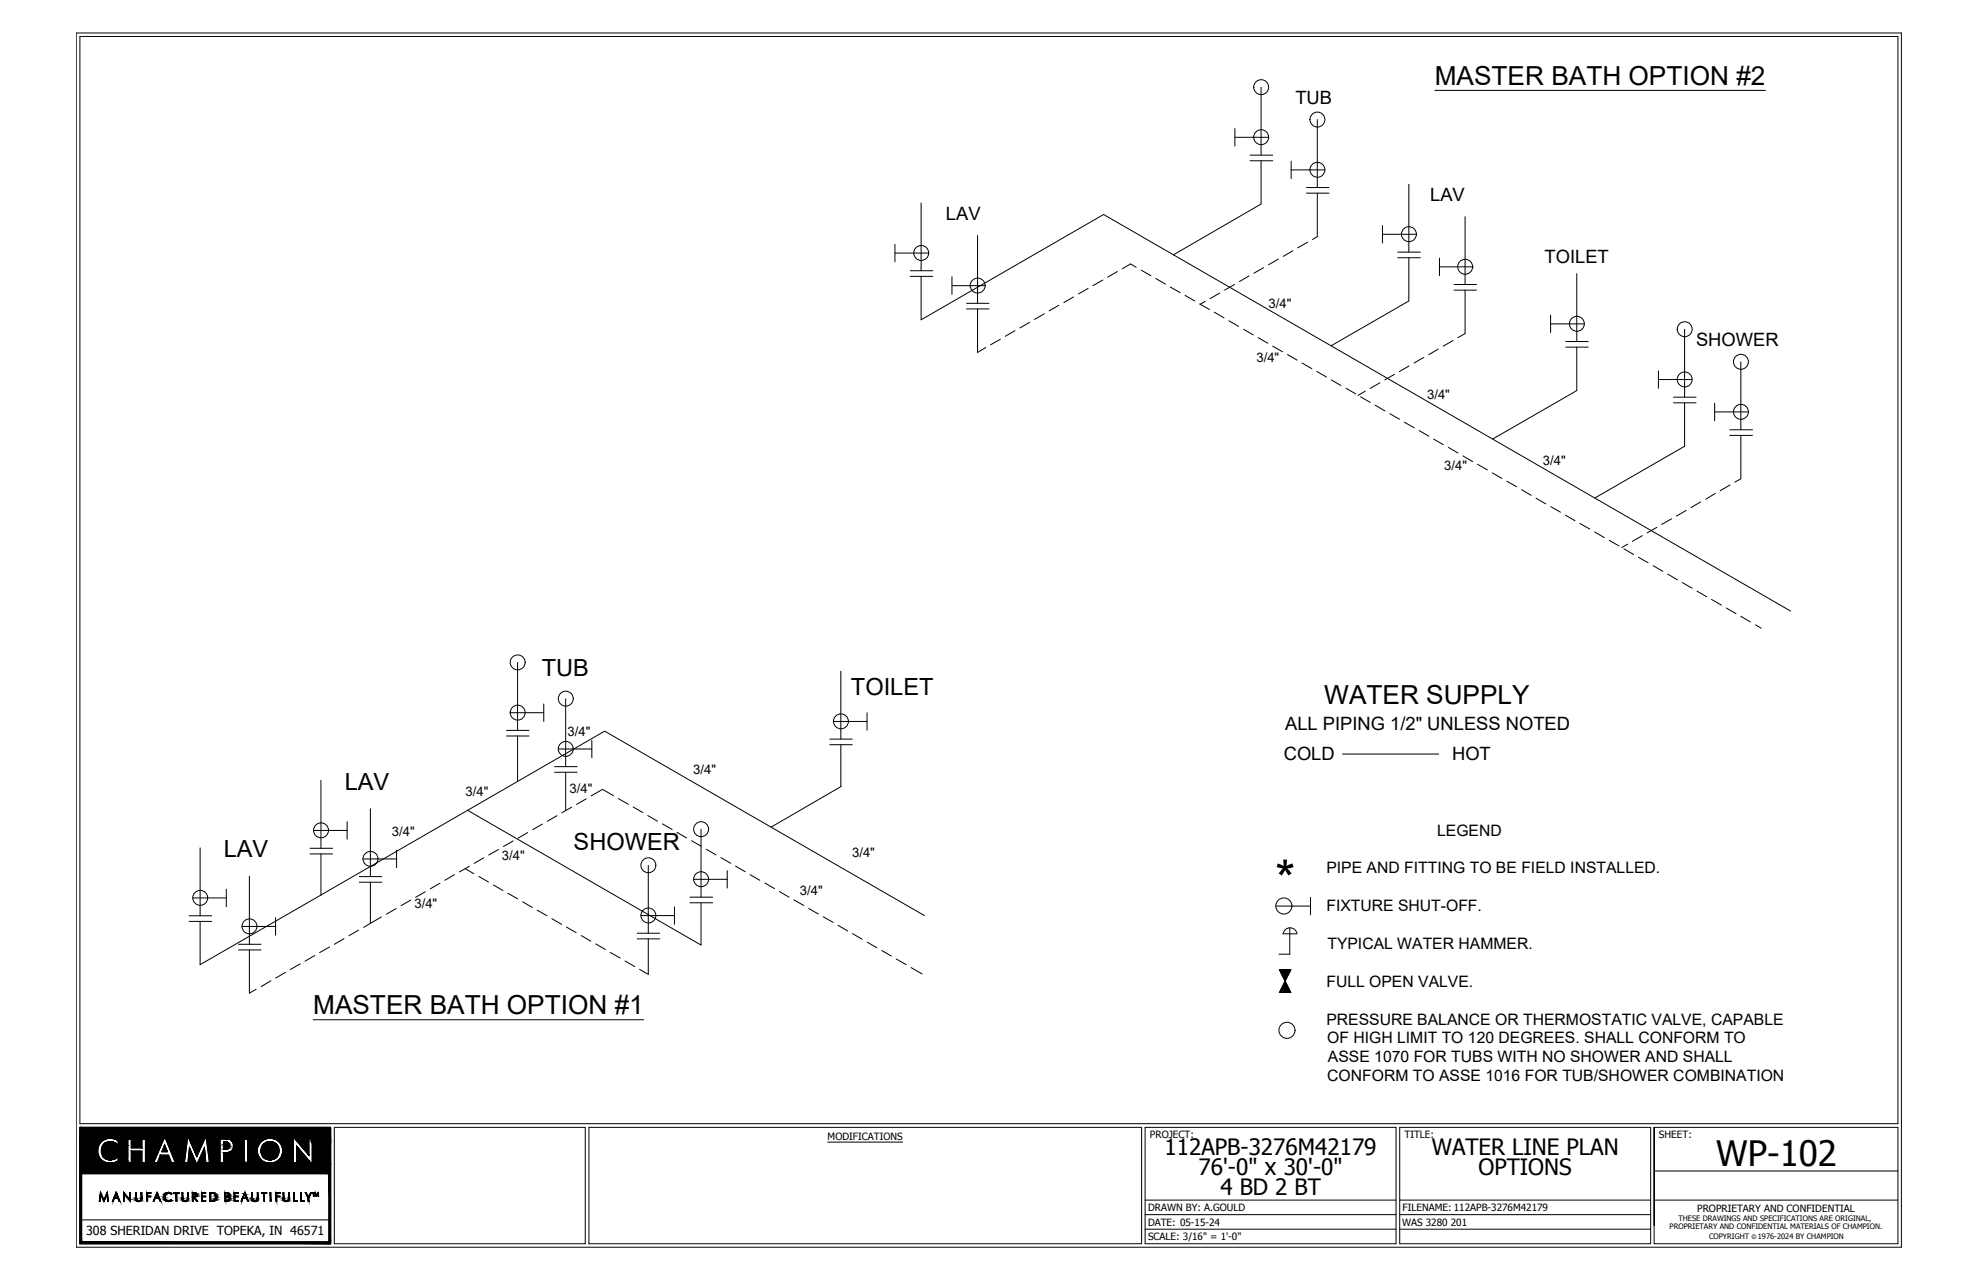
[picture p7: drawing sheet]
<svg xmlns="http://www.w3.org/2000/svg" width="432mm" height="279mm" viewBox="0 0 432 279" stroke-linecap="round" stroke-linejoin="round" font-family="sans-serif">
<defs><g id="words">
<text font-size="11.4" x="278.3" y="196">*</text>
<text font-size="7.6" x="374.6" y="254.5">WP-102</text>
<g font-size="5.7">
<text x="313.2" y="18.5">MASTER BATH OPTION #2</text>
<text x="289.1" y="153.8">WATER SUPPLY</text>
<text x="68.4" y="221.4">MASTER BATH OPTION #1</text>
</g>
<g font-size="5.2">
<text x="118.3" y="147.5">TUB</text>
<text x="185.8" y="151.7">TOILET</text>
<text x="75.3" y="172.4">LAV</text>
<text x="125.2" y="185.6">SHOWER</text>
<text x="48.9" y="187.2">LAV</text>
</g>
<g font-size="4.9">
<text x="254.2" y="252.2">112APB-3276M42179</text>
<text x="261.7" y="256.6">76'-0&quot; x 30'-0&quot;</text>
<text x="312.5" y="252.2">WATER LINE PLAN</text>
<text x="322.7" y="256.6">OPTIONS</text>
<text x="266.4" y="260.9">4 BD 2 BT</text>
</g>
<g font-size="4">
<text x="282.8" y="22.6">TUB</text>
<text x="312.2" y="43.9">LAV</text>
<text x="206.5" y="48">LAV</text>
<text x="337.2" y="57.4">TOILET</text>
<text x="370.2" y="75.6">SHOWER</text>
<text x="280.5" y="159.4">ALL PIPING 1/2&quot; UNLESS NOTED</text>
<text x="280.2" y="165.8">COLD</text>
<text x="317" y="165.8">HOT</text>
</g>
<g font-size="3.4">
<text x="313.7" y="182.6">LEGEND</text>
<text x="289.6" y="190.5">PIPE AND FITTING TO BE FIELD INSTALLED.</text>
<text x="289.6" y="198.8">FIXTURE SHUT-OFF.</text>
<text x="289.8" y="207.1">TYPICAL WATER HAMMER.</text>
<text x="289.6" y="215.4">FULL OPEN VALVE.</text>
<text x="289.6" y="223.6">PRESSURE BALANCE OR THERMOSTATIC VALVE, CAPABLE</text>
<text x="289.7" y="227.8">OF HIGH LIMIT TO 120 DEGREES. SHALL CONFORM TO</text>
<text x="289.9" y="231.9">ASSE 1070 FOR TUBS WITH NO SHOWER AND SHALL</text>
<text x="289.7" y="236.1">CONFORM TO ASSE 1016 FOR TUB/SHOWER COMBINATION</text>
</g>
<g font-size="2.9">
<text x="276.9" y="67.2">3/4&quot;</text>
<text x="274.3" y="79.1">3/4&quot;</text>
<text x="311.5" y="87.2">3/4&quot;</text>
<text x="336.8" y="101.5">3/4&quot;</text>
<text x="315.3" y="102.5">3/4&quot;</text>
<text x="123.9" y="160.7">3/4&quot;</text>
<text x="101.6" y="173.7">3/4&quot;</text>
<text x="124.3" y="173.2">3/4&quot;</text>
<text x="151.3" y="169">3/4&quot;</text>
<text x="85.6" y="182.6">3/4&quot;</text>
<text x="109.6" y="187.7">3/4&quot;</text>
<text x="186" y="187.1">3/4&quot;</text>
<text x="174.6" y="195.4">3/4&quot;</text>
<text x="90.5" y="198.3">3/4&quot;</text>
</g>
<text font-size="2.7" x="18.8" y="269.5">308 SHERIDAN DRIVE TOPEKA, IN 46571</text>
<g font-size="2.2">
<text x="180.7" y="248.8">MODIFICATIONS</text>
<text x="251" y="248.5">PROJECT:</text>
<text x="306.6" y="248.5">TITLE:</text>
<text x="362.2" y="248.5">SHEET:</text>
<text x="250.6" y="264.3">DRAWN BY: A.GOULD</text>
<text x="250.6" y="267.5">DATE: 05-15-24</text>
<text x="306.1" y="267.5">WAS 3280 201</text>
<text x="306.2" y="264.3">FILENAME: 112APB-3276M42179</text>
<text x="370.5" y="264.5">PROPRIETARY AND CONFIDENTIAL</text>
<text x="250.6" y="270.7">SCALE: 3/16&quot; = 1'-0&quot;</text>
</g>
<g font-size="1.6">
<text x="364.5" y="268.4">PROPRIETARY AND CONFIDENTIAL MATERIALS OF CHAMPION.</text>
<text x="366.4" y="266.6">THESE DRAWINGS AND SPECIFICATIONS ARE ORIGINAL,</text>
<text x="373.1" y="270.6">COPYRIGHT</text>
<text x="383.8" y="270.6">1976-2024 BY CHAMPION</text>
</g>
<text font-size="1.4" x="382.4" y="270.6">©</text>
</g></defs>
<g fill="none" stroke="#000" stroke-width=".22">
<path d="M16.6 7.2h398.5v265h-398.5zM17.4 8h396.9v237.3h-396.9zM275.3 19.1v14.8M313.2 19.7h72.2M269.6 28.1v3.8M269.6 30h7.3M272.9 35.1h4.9M272.9 33.9h4.9M275.3 35.1v9.4l-19.1 11.1M281.9 35.2v3.8M281.9 37.1h7.3M287.6 26.1v14.8"/>
<path d="M195.4 53.3v3.9M195.4 55.2h7.3M198.7 59.1h4.9M201.1 44.3v14.8M213.4 51.4v14.8M243.9 59.3l-2.1 1.2M248 58.3l-1.2-.7-1.8 1.1M249.1 59l2.1 1.2M275.8 58.4l-2.1 1.2M279.1 56.6l-2.2 1.2M282.2 54.7l-2.1 1.3M285.2 42.2h4.9"/>
<path d="M285.2 40.9h4.9M285.5 52.9l-2.2 1.2M287.6 42.2v9.4l-1.1 .7M301.8 49.2v3.8M301.8 51.1h7.4M305.1 56.3h4.9M305.1 55h4.9M307.6 40.2v14.8M307.6 56.3v9.4l-17 9.8M314.2 56.3v3.9M314.2 58.3h7.4M319.8 47.3v14.8"/>
<path d="M344.2 59.7v14.8M198.7 60.3h4.9M201.1 60.3v9.5l39.8-23 150 86.6M207.8 60.4v3.9M207.8 62.4h7.3M211 67.4h4.9M211 66.2h4.9M213.4 67.4v9.5l1.8-1M218.4 74l-2.2 1.3M221.6 72.2l-2.1 1.2M224.8 70.4l-2.2 1.2M228 68.5l-2.2 1.2"/>
<path d="M231.1 66.6l-2.1 1.3M234.4 64.8l-2.2 1.2M237.5 62.9l-2.1 1.3M240.7 61.1l-2.1 1.3M252.3 60.8l2.1 1.2M255.5 62.7l2.1 1.2M258.7 64.5l2.1 1.2M261.9 66.3l2.1 1.3M263.1 65.8l-1.1 .6M265.1 68.2l2.1 1.2M266.3 64l-2.1 1.2M268.3 70l2.1 1.2"/>
<path d="M269.5 62.1l-2.2 1.2M271.5 71.9l2.1 1.2M272.7 60.2l-2.1 1.3M274.7 73.7l2.1 1.2M277.8 75.6l2.2 1.2M281.1 77.4l2.1 1.2M284.2 79.2l2.2 1.3M307.6 79.9l-2.1 1.2M310.8 78l-2.1 1.2M314 76.2l-2.1 1.2M317.2 74.3l-2.2 1.3M317.4 63.3h4.9"/>
<path d="M317.4 62.1h4.9M319.8 63.3v9.5l-1.5 .9M338.5 68.8v3.8M338.5 70.7h7.3M341.8 75.8h4.9M341.8 74.5h4.9M344.2 75.8v9.5l-18.4 10.5M367.7 71.9v14.8M380 79v14.8M287.4 81.1l2.2 1.2M290.6 82.9l2.1 1.3M293.8 84.8l2.2 1.2"/>
<path d="M297 86.6l2.1 1.2M298 85.4l-1.5 .9M300.2 88.4l2.1 1.3M301.2 83.6l-2.1 1.2M303.4 90.3l2.1 1.2M304.4 81.7l-2.1 1.2M306.6 92.2l2.1 1.2M309.8 94l2.1 1.2M313 95.8l2.1 1.3M316.2 97.7l2.1 1.2M319.4 99.5l2.1 1.3M362 80.9v3.9"/>
<path d="M362 82.8h7.4M365.3 87.9h4.9M365.3 86.7h4.9M367.7 87.9v9.5l-19.6 11.3M374.3 88v3.9M374.3 89.9h7.4M377.6 95h5M377.6 93.8h5M380 95v9.5l-1.3 .7M322.5 101.3l2.2 1.3M325.8 103.2l2.1 1.2M328.9 105l2.2 1.3"/>
<path d="M332.1 106.9l2.2 1.2M335.3 108.8l2.1 1.2M338.5 110.6l2.2 1.2M341.7 112.4l2.1 1.3M344.9 114.3l2.1 1.2M348.1 116.1l2.1 1.2M351.3 117.9l2.1 1.3M354.5 119.8l2.1 1.2M355.3 118.8l-1.3 .7M358.5 116.9l-2.1 1.3M361.7 115.1l-2.1 1.2M364.9 113.2l-2.1 1.3"/>
<path d="M368.1 111.4l-2.1 1.2M371.3 109.6l-2.2 1.2M374.5 107.7l-2.1 1.3M377.7 105.9l-2.2 1.2M357.7 121.6l2.1 1.3M360.9 123.5l2.1 1.2M364.1 125.3l2.1 1.3M367.2 127.2l2.2 1.2M370.5 129l2.1 1.3M373.6 130.9l2.2 1.2M376.9 132.7l2.1 1.2M380 134.5l2.1 1.3"/>
<path d="M383.2 136.4l1.3 .7M110.6 159.4h4.9M111.3 155.6h7.4M113 144.6v14.8M118.7 153.7v3.8M123.5 152.5v14.8M181.9 157.5h7.4M183.6 146.5v14.8M189.3 155.6v3.8M70.1 170.3v14.9M75.8 179.4v3.8M80.9 176.5v14.8"/>
<path d="M102.1 176.9l50.9 29.4v-9.2M110.6 160.7h4.9M113 160.7v9.9M118.4 179.9l-2.1 1.2M121.1 168.6h4.9M121.1 167.3h4.9M121.6 178.1l-2.1 1.2M121.8 163.5h7.4M123.5 168.6v8.4M124.8 176.2l-2.2 1.2M128 174.4l-2.1 1.2M129.2 161.6v3.8"/>
<path d="M131.5 172.3l-2.5 1.4M131.5 172.3l2.4 1.4M135 174.3l2.2 1.3M138.2 176.1l2.1 1.3M141.4 178l2.1 1.2M144.6 179.8l2.1 1.3M181.1 161.3h5M181.1 162.6h5M183.6 162.6v9M183.6 171.7l-15.3 8.9M293.1 164.6h21M41.3 199.9h4.9"/>
<path d="M42 196h7.4M43.7 185.1v14.8M49.4 194.1v3.8M54.4 191.3v14.8M67.7 186.4h4.9M67.7 185.2h4.9M68.5 181.3h7.3M70.1 195.4l61.9-35.8 69.8 40.3M70.1 195.4l-26.4 15.2v-9.5M70.1 186.4v9M78.4 192.6h5M78.4 191.3h5"/>
<path d="M79.2 187.5h7.4M80.9 192.6v8.9M86.5 198.3l-2.2 1.3M86.6 185.6v3.8M89.7 196.5l-2.2 1.2M92.8 194.6l-2.1 1.3M96.1 192.8l-2.2 1.2M99.2 190.9l-2.1 1.3M101.6 189.6l1.8 1.1M102.4 189.1l-2.1 1.2M104.5 191.3l2.1 1.2M105.6 187.2l-2.1 1.3"/>
<path d="M107.7 193.2l2.1 1.2M108.8 185.4l-2.1 1.2M110.9 195l2.1 1.2M112 183.6l-2.1 1.2M114.1 196.9l2.1 1.2M115.2 181.7l-2.1 1.3M117.3 198.7l2.1 1.2M139.9 199.9h7.3M141.5 188.9v14.8M147.2 198v3.8M147.8 181.7l2.1 1.2M150.6 195.8h5"/>
<path d="M150.6 197.1h5M151 183.5l2.1 1.2M151.4 191.9h7.3M153 181v14.8M154.2 185.4l2.1 1.2M157.4 187.2l2.1 1.2M158.7 190v3.8M160.6 189.1l2.1 1.2M163.7 190.9l2.2 1.3M167 192.7l2.1 1.3M170.1 194.6l2.2 1.2M173.3 196.4l2.2 1.3"/>
<path d="M176.5 198.3l2.1 1.2M278.5 197.8h7.6M286.1 195.9v3.8M41.3 201.1h4.9M52.1 207.3h4.9M52.1 206.1h4.9M52.8 202.2h7.4M54.4 207.3v9.5l1.5-.9M59.1 214.1l-2.1 1.2M60.2 200.3v3.8M62.3 212.3l-2.1 1.2M65.5 210.4l-2.1 1.2"/>
<path d="M68.7 208.6l-2.1 1.2M71.9 206.7l-2.1 1.2M75.1 204.9l-2.1 1.2M78.3 203l-2.1 1.3M80.9 201.5l-1.5 .9M83.3 200.2l-2.4 1.3M120.5 200.5l2.1 1.3M123.7 202.4l2.1 1.2M126.9 204.2l2.1 1.2M130 206l2.2 1.3M133.2 207.9l2.2 1.2M136.4 209.8l2.2 1.2"/>
<path d="M139.1 204.9h4.9M139.1 203.7h4.9M141.5 204.9v7.8l-1.9-1.1M179.7 200.1l2.2 1.2M182.9 202l2.1 1.2M186.1 203.8l2.1 1.2M189.3 205.7l2.1 1.2M192.5 207.5l2.1 1.2M195.7 209.3l2.1 1.3M198.9 211.2l2.4 1.4M279.3 211.7h2.5l-1.3 2.5 1.3 2.4h-2.5l1.2-2.4zM279.3 211.7h2.5z"/>
<path d="M281.6 202.6v5.7h-2.4M283.1 203.8a1.55 1.55 0 0 0-1.5-1.3 1.55 1.55 0 0 0-1.5 1.3h3M68.4 222.6h72.1M17.4 246.1h54.8v25.4h-54.8zM17.8 256.2h54v14.9h-54zM22.1 249.2a2.84 2.84 0 0 1 3.7-.1v.9a2.07 2.07 0 0 0-3.2-.1 2.07 2.07 0 0 0 .7 3.2 2.55 2.55 0 0 0 2.5-.6v.9a2.8 2.8 0 0 1-3.8-.4 2.8 2.8 0 0 1 .1-3.8zM27.9 248.6h.8v2h2.3v-2h.7v5.2h-.7v-2.6h-2.3v2.6h-.8zM35.9 249.9l.6 1.5h-1.2zM36 248.2l2.3 5.6h-.9l-.6-1.7h-1.8l-.6 1.7h-.8zM41 247.9l2 4.6 2-4.6 .7 5.9h-.8l-.3-3.3-1.6 3.7-1.6-3.7-.4 3.3h-.7zM48 248.6h1.1a1.53 1.53 0 0 1 1.9 1.4 1.53 1.53 0 0 1-1.8 1.6h-.4v2.2h-.8zM48.8 249.3a.93 .93 0 0 1 1.1 .2 .93 .93 0 0 1 .2 1 1.13 1.13 0 0 1-1.3 .4z"/>
<path d="M53.3 248.6h.8v5.2h-.8zM53.5 253.6h.1M64 248.1l3.4 4.1v-3.6h.8v5.6l-3.5-4.1v3.7h-.7zM68.7 248.9l.3 .1v.3l-.1-.2-.2 .2zM68.8 248.9l.2 .2h-.2zM69 249.1h.1M73 246.1h54.8v25.4h-54.8zM128.6 246.1h120.6v25.4h-120.6zM180.7 249.3h16.4M250 246.1h54.8v25.4h-54.8zM305.6 246.1h54.7v25.4h-54.7zM361.1 246.1h53.2v25.4h-53.2v-25.4v21.4"/>
<path d="M361.1 255.6h53.2M17.8 266.3h54M21.9 260.2l.8 1.7 .7-1.7 .3 2h-.2l-.1-1.4-.7 1.5-.7-1.5-.2 1.4h-.1zM25.4 260.2l.8 2h-.2l-.3-.6h-.7l-.3 .6h-.1zM25.4 260.6l.3 .9h-.7zM27 260.2l1.3 1.6v-1.5h.2v2l-1.4-1.6v1.5h-.1zM29.6 260.3h.2v1.3a.51 .51 0 0 0 .5 .5 .51 .51 0 0 0 .5-.5v-1.3h.2v1.2a.71 .71 0 0 1-.7 .8 .71 .71 0 0 1-.7-.8zM32 260.3h1v.2h-.8v.6h.7v.1h-.7v1h-.2zM34.3 260.6l.3 .9h-.6zM34.3 260.2l.8 2h-.2l-.2-.6h-.8l-.3 .6h-.2zM36 260.6l.8-.3 .6 .2v.2a.85 .85 0 0 0-1.2 0 .85 .85 0 0 0 0 1.2 .85 .85 0 0 0 1.2 0 .84 .84 0 0 1-1.5 0v-.2a1.01 1.01 0 0 1 .1-1.1zM37.9 260.3h1.2v.2h-.5v1.7h-.2v-1.7h-.5z"/>
<path d="M39.8 260.3h.1v1.3a.51 .51 0 0 0 .5 .5 .51 .51 0 0 0 .5-.5v-1.3h.2v1.2a.69 .69 0 0 1-.7 .8 .69 .69 0 0 1-.6-.8zM42 260.3a.61 .61 0 0 1 .8 .1 .61 .61 0 0 1 0 .8l-.3 .1 .6 .9h-.2l-.7-.9v.9h-.2zM42.2 260.5a.39 .39 0 0 1 .6 .3 .39 .39 0 0 1-.6 .4zM44 260.3h.9v.2h-.7v.6h.7v.1h-.7v.9h.7v.1h-.9zM45.8 260.3a1.03 1.03 0 0 1 1.4 .6 1.03 1.03 0 0 1-.6 1.3h-.8zM46 260.5a.84 .84 0 0 1 1.1 .8 .84 .84 0 0 1-1.1 .8zM49.1 260.3a.64 .64 0 0 1 .7 0 .64 .64 0 0 1 .3 .7l-.3 .2a.54 .54 0 0 1 .4 .7 .54 .54 0 0 1-.8 .3h-.3zM49.3 261.3a.45 .45 0 0 1 .6 .1 .45 .45 0 0 1 0 .6l-.6 .1zM49.3 260.5a.42 .42 0 0 1 .5 0 .42 .42 0 0 1 0 .6l-.5 .1zM51.1 260.3h.9v.2h-.7v.6h.7v.1h-.7v.9h.7v.1h-.9zM53.4 260.6l.4 .9h-.7zM53.5 260.2l.8 2h-.2l-.3-.6h-.8l-.2 .6h-.2z"/>
<path d="M54.9 260.3h.2v1.3a.53 .53 0 0 0 .5 .5 .53 .53 0 0 0 .6-.5v-1.3h.1v1.2a.71 .71 0 0 1-.7 .8 .71 .71 0 0 1-.7-.8zM57.1 260.3h1.2v.2h-.6v1.7h-.1v-1.7h-.5zM59 260.3h.1v1.9h-.1zM59 262.2h.1M60.2 260.3h1v.2h-.8v.6h.7v.1h-.7v1h-.2zM61.8 260.3h.2v1.3a.51 .51 0 0 0 .5 .5 .51 .51 0 0 0 .5-.5v-1.3h.2v1.2a.71 .71 0 0 1-.7 .8 .71 .71 0 0 1-.7-.8zM64.1 260.3h.2v1.8h.6v.1h-.8zM65.6 260.3h.2v1.8h.6v.1h-.8zM66.6 260.3h.2l.6 .9 .5-.9h.1l-.6 1.1v.8h-.2v-.8zM68.2 260.4h.5h-.2v.7l-.1-.7zM68.8 260.3l.3 .7 .3-.7 .2 .8-.2-.6-.3 .6-.2-.6-.2 .6zM250 268.3h54.8"/>
<path d="M250 265.1h54.8M250 262h54.8M305.6 268.3h54.7M305.6 265.1h54.7M305.6 262h54.7M361.1 262h53.2"/>
<circle cx="275.3" cy="19" r="1.63"/>
<circle cx="275.3" cy="30" r="1.63"/>
<circle cx="287.6" cy="26.1" r="1.63"/>
<circle cx="287.6" cy="37.1" r="1.63"/>
<circle cx="201.1" cy="55.2" r="1.63"/>
<circle cx="307.6" cy="51.1" r="1.63"/>
<circle cx="319.8" cy="58.2" r="1.63"/>
<circle cx="213.4" cy="62.3" r="1.63"/>
<circle cx="344.2" cy="70.7" r="1.63"/>
<circle cx="367.8" cy="71.9" r="1.63"/>
<circle cx="380" cy="79" r="1.63"/>
<circle cx="367.8" cy="82.8" r="1.63"/>
<circle cx="380" cy="89.9" r="1.63"/>
<circle cx="113" cy="144.6" r="1.63"/>
<circle cx="113" cy="155.6" r="1.63"/>
<circle cx="123.5" cy="152.5" r="1.63"/>
<circle cx="183.6" cy="157.5" r="1.63"/>
<circle cx="123.5" cy="163.5" r="1.63"/>
<circle cx="43.7" cy="196" r="1.63"/>
<circle cx="70.1" cy="181.3" r="1.63"/>
<circle cx="80.9" cy="187.5" r="1.63"/>
<circle cx="141.5" cy="199.8" r="1.63"/>
<circle cx="141.5" cy="188.9" r="1.63"/>
<circle cx="153.1" cy="181" r="1.63"/>
<circle cx="153.1" cy="191.9" r="1.63"/>
<circle cx="280.3" cy="197.8" r="1.76"/>
<circle cx="54.5" cy="202.2" r="1.63"/>
<circle cx="280.9" cy="224.9" r="1.76"/>
<circle cx="58.9" cy="251.2" r="2.75"/>
<circle cx="58.9" cy="251.2" r="2"/>
<circle cx="68.9" cy="249.1" r=".38"/>
<circle cx="68.9" cy="249.1" r=".35"/>
</g>
<g fill="#000" stroke="#000" stroke-width=".22">
<path d="M279.3 211.7h2.5l-1.3 2.5zM280.5 214.2l1.3 2.4h-2.5zM23.3 253.1h1.5zM23.8 253.2h.6zM35.9 249.9l.1 .1zM58.6 253.2h.7zM64.4 248.6l3 3.5zM64.4 248.6h3v3.5zM68.8 249.1h.2zM69 249.3h.2zM22.5 261.9h.3l-.1 .4zM22.5 261.9l.2 .4z"/>
<path d="M36.6 262.3h.3zM36.7 260.3h.1zM37.3 262h.1zM42.5 261.2h.3zM46.7 262h.3zM47 260.9h.2zM49.8 261.4h.3zM50 261.5h.2z"/>
<path d="M17.4 248.5h18.4zM17.4 248.5h18.4z"/>
<path d="M17.4 253.9h6.6zM17.4 253.9h6.6z"/>
<path d="M17.4 254.2h25.6zM17.4 254.2h25.6z"/>
<path d="M17.4 256.2l.4 14.9v-14.9zM17.4 256.2l.4 14.9h-.4z"/>
<path d="M17.4 251.2l3.9 .3v-.3zM17.4 251.2l3.9 .3h-3.9z"/>
<path d="M17.4 251.5l4 .4-.1-.4zM17.4 251.5l4 .4h-4z"/>
<path d="M17.4 250.8l3.9 .4 .1-.4zM17.4 250.8l3.9 .4h-3.9z"/>
<path d="M17.4 250.4l4 .4v-.4zM17.4 250.4l4 .4h-4z"/>
<path d="M17.4 251.9l4.1 .4-.1-.4zM17.4 251.9l4.1 .4h-4.1z"/>
<path d="M17.4 250.1l4 .3 .1-.3zM17.4 250.1l4 .3h-4z"/>
<path d="M17.4 252.3l4.2 .2-.1-.2zM17.4 252.3l4.2 .2h-4.2z"/>
<path d="M17.4 252.5l4.4 .4-.2-.4zM17.4 252.5l4.4 .4h-4.4z"/>
<path d="M17.4 249.8l4.1 .3 .2-.3zM17.4 249.8l4.1 .3h-4.1z"/>
<path d="M17.4 252.9l4.7 .3-.3-.3zM17.4 252.9l4.7 .3h-4.7z"/>
<path d="M17.4 249.4l4.3 .4 .2-.4zM17.4 249.4l4.3 .4h-4.3z"/>
<path d="M17.4 249.2l4.5 .2 .2-.2zM17.4 249.2l4.5 .2h-4.5z"/>
<path d="M17.4 253.2l4.9 .1-.2-.1zM17.4 253.2l4.9 .1h-4.9z"/>
<path d="M17.4 253.3l5.2 .2-.3-.2zM17.4 253.3l5.2 .2h-5.2z"/>
<path d="M17.4 249l4.7 .2 .3-.2zM17.4 249l4.7 .2h-4.7z"/>
<path d="M22.5 250h5.4zM22.5 250h5.4z"/>
<path d="M17.4 253.5l5.6 .2-.4-.2zM17.4 253.5l5.6 .2h-5.6z"/>
<path d="M17.4 248.8l5 .2 .3-.2zM17.4 248.8l5 .2h-5z"/>
<path d="M17.4 248.7l5.3 .1 .3-.1zM17.4 248.7l5.3 .1h-5.3z"/>
<path d="M17.4 253.7l5.9 .1-.3-.1zM17.4 253.7l5.9 .1h-5.9z"/>
<path d="M17.4 253.8l6.3 .1zM17.4 253.8l6.3 .1z"/>
<path d="M17.4 248.5l5.6 .2 .4-.2zM17.4 248.5l5.6 .2h-5.6z"/>
<path d="M17.4 253.9h6.6zM17.4 253.9h6.6z"/>
<path d="M17.4 248.5h6.3zM17.4 248.5h6z"/>
<path d="M23.8 253.2h.3zM24 253.2h.1z"/>
<path d="M17.4 248.5h6.6zM17.4 248.5h6.3z"/>
<path d="M24.1 249.2h.3zM23.7 249.2h.7z"/>
<path d="M23.7 249.2h.8zM23.7 249.2h.8z"/>
<path d="M23.6 253.2h.9zM23.6 253.2h.8z"/>
<path d="M23.7 249.2l1 .1zM23.4 249.3h1.3z"/>
<path d="M23.4 249.3h1.4zM23.3 249.3h1.5z"/>
<path d="M23.4 253.1h1.3zM23.4 253.1l1.1 .1z"/>
<path d="M23.3 253.1h1.5zM23.3 253.1h1.4z"/>
<path d="M23.3 249.3l1.6 .1zM23.2 249.4h1.7z"/>
<path d="M23.2 253h1.7zM23.2 253l1.6 .1zM23.3 253.1h1.5z"/>
<path d="M24.9 253.8h17.9zM24.9 253.8h17.9z"/>
<path d="M23.2 249.4h1.8zM23.1 249.4h1.9z"/>
<path d="M23.1 249.4l2.1 .2-.2-.2zM22.9 249.6l.2-.2 2.1 .2z"/>
<path d="M23 252.9h2.1zM23 252.9l1.9 .1z"/>
<path d="M22.9 249.6h2.4zM22.9 249.6h2.4z"/>
<path d="M22.9 252.9h2.3zM22.9 252.9h2.2z"/>
<path d="M22.9 249.6l2.6 .1-.2-.1zM22.7 249.7l.2-.1 2.6 .1z"/>
<path d="M22.8 252.7l2.4 .2 .2-.2zM22.8 252.7l2.4 .2h-2.3z"/>
<path d="M22.7 249.7l3.1 .3-.3-.3zM22.7 249.7l3.1 .3h-3.3z"/>
<path d="M22.7 252.6h2.9zM22.7 252.6l2.7 .1z"/>
<path d="M22.6 252.6h3zM22.6 252.6h3z"/>
<path d="M22.5 252.5l3.1 .1 .2-.1zM22.5 252.5l3.1 .1h-3z"/>
<path d="M24.9 248.6h3zM24.9 248.6h3z"/>
<path d="M25 248.6l2.9 .2v-.2zM25 248.6l2.9 .2h-2.5z"/>
<path d="M25.4 248.8l2.5 .2v-.2zM25.4 248.8l2.5 .2h-2.2z"/>
<path d="M25.7 249l2.2 .1v-.1zM25.7 249l2.2 .1h-2.1z"/>
<path d="M25.8 249.1l2.1 .9v-.9zM25.8 249.1l2.1 .9h-2.1z"/>
<path d="M22.5 250l5.4 .3v-.3zM22.5 250l5.4 .3h-5.6z"/>
<path d="M22.3 250.3l5.6 .3v-.3zM22.3 250.3l5.6 .3h-5.7z"/>
<path d="M22.2 250.6l5.7 .3v-.3zM22.2 250.6l5.7 .3h-5.8z"/>
<path d="M22.1 250.9l5.8 .3v-.3zM22.1 250.9l5.8 .3h-5.8z"/>
<path d="M22.1 251.2l5.8 .3v-.3zM22.1 251.2l5.8 .3h-5.8z"/>
<path d="M22.1 251.5l5.8 .4v-.4zM22.1 251.5l5.8 .4h-5.7z"/>
<path d="M22.2 251.9l5.7 .1v-.1zM22.2 251.9l5.7 .1h-5.6z"/>
<path d="M22.3 252l5.6 .3v-.3zM22.3 252l5.6 .3h-5.5z"/>
<path d="M22.4 252.3l5.5 .2v-.2zM22.4 252.3l5.5 .2h-5.4z"/>
<path d="M25.8 252.5l2.1 .9v-.9zM25.8 252.5l2.1 .9h-2.1z"/>
<path d="M25.8 253.4l2.1 .2v-.2zM25.4 253.6l.4-.2 2.1 .2z"/>
<path d="M25.4 253.6l2.5 .1v-.1zM25 253.7l.4-.1 2.5 .1z"/>
<path d="M25 253.7l2.9 .1zM24.9 253.8h3z"/>
<path d="M28.7 248.6l2.3 2v-2zM28.7 248.6l2.3 2h-2.3z"/>
<path d="M28.7 251.2l2.3 2.6v-2.6zM28.7 251.2l2.3 2.6h-2.3z"/>
<path d="M24.8 248.6h11zM24.8 248.6h11z"/>
<path d="M31.7 248.6l1.9 5.2 2.2-5.2zM31.7 248.6l1.9 5.2h-1.9z"/>
<path d="M24 248.5h11.8zM24 248.5h11.8z"/>
<path d="M24.5 248.5h11.3zM24.5 248.5l11.3 .1z"/>
<path d="M35.9 250l.6 1.4zM35.9 250l.6 1.4h-1.2z"/>
<path d="M17.4 248.2l18.4 .3 .2-.3zM17.4 248.2l18.4 .3h-18.4z"/>
<path d="M35 252.1l2.4 1.7-.6-1.7zM35 252.1l2.4 1.7h-3z"/>
<path d="M36.1 248.5l4.2 5.3 .6-5.3zM36.1 248.5l4.2 5.3h-2z"/>
<path d="M36 248.2l4.9 .3 .1-.3zM36 248.2l4.9 .3h-4.8z"/>
<path d="M41 247.9h31.2zM41 247.9h31.2z"/>
<path d="M17.4 247.9l23.6 .3v-.3zM17.4 247.9l23.6 .3h-23.6z"/>
<path d="M41.4 250.5l1.4 3.3zM41.4 250.5l1.4 3.3h-1.8z"/>
<path d="M24.9 253.8l17.9 .1zM24.5 253.9h18.3z"/>
<path d="M24.5 253.9h18.3zM24.1 253.9h18.7z"/>
<path d="M24.1 253.9h18.7zM24.1 253.9h18.7z"/>
<path d="M24.1 253.9h18.7zM24 253.9h18.8z"/>
<path d="M17.4 253.9l25.6 .3-.2-.3zM17.4 253.9l25.6 .3h-25.6z"/>
<path d="M43 254.2h29.2zM43 254.2h29.2z"/>
<path d="M43.1 253.9h24.8zM43.1 253.9h24.8z"/>
<path d="M44.6 250.5l.3 3.3zM44.6 250.5l.3 3.3h-1.8z"/>
<path d="M41 247.9l2 4.6 2-4.6zM41 247.9l2 4.6z"/>
<path d="M45 248.5h13.9zM45 248.5h13.9z"/>
<path d="M45 248.6l3 5.2v-5.2zM45 248.6l3 5.2h-2.3z"/>
<path d="M48.8 249.3h.6zM48.8 249.3h.6z"/>
<path d="M48.8 249.3h.9zM48.8 249.3h.9zM48.8 249.3h.9zM48.8 249.3h.9z"/>
<path d="M48.8 250.9h.6zM48.8 250.9h.2z"/>
<path d="M48.8 249.3l1.2 .2-.3-.2zM48.8 249.3l1.2 .2h-1.2z"/>
<path d="M48.8 250.8h.9zM48.8 250.8l.6 .1z"/>
<path d="M48.8 249.5l1.3 .3-.1-.3zM48.8 249.5l1.3 .3h-1.3z"/>
<path d="M48.8 250.7l.9 .1 .3-.1zM48.8 250.7l.9 .1h-.9z"/>
<path d="M48.8 250.5l1.2 .2 .1-.2zM48.8 250.5l1.2 .2h-1.2z"/>
<path d="M48.8 249.8h1.3zM48.8 249.8h1.3z"/>
<path d="M48.8 249.8l1.4 .3-.1-.3zM48.8 249.8l1.4 .3h-1.4z"/>
<path d="M48.8 250.1l1.4 .1zM48.8 250.1l1.4 .1z"/>
<path d="M48.8 250.2l1.3 .3 .1-.3zM48.8 250.2l1.3 .3h-1.3z"/>
<path d="M49.1 248.6h4.2zM49.1 248.6h4.2z"/>
<path d="M49.6 248.6h3.7zM49.6 248.6h3.7z"/>
<path d="M49.9 248.6l3.4 .2v-.2zM49.9 248.6l3.4 .2h-3z"/>
<path d="M50.3 248.8l3 .1zM50.3 248.8l3 .1z"/>
<path d="M50.4 248.9l2.9 .3v-.3zM50.4 248.9l2.9 .3h-2.6z"/>
<path d="M50.7 249.2l2.6 .2v-.2zM50.7 249.2l2.6 .2h-2.5z"/>
<path d="M50.8 249.4l2.5 .4v-.4zM50.8 249.4l2.5 .4h-2.4z"/>
<path d="M50.9 249.8l2.4 .3v-.3zM50.9 249.8l2.4 .3h-2.3z"/>
<path d="M51 250.1l2.3 .4v-.4zM51 250.1l2.3 .4h-2.4z"/>
<path d="M50.9 250.5l2.4 .4v-.4zM50.9 250.5l2.4 .4h-2.5z"/>
<path d="M50.8 250.9l2.5 .3v-.3zM50.8 250.9l2.5 .3h-2.8z"/>
<path d="M50.5 251.2h2.8zM50.5 251.2h2.8z"/>
<path d="M50.5 251.2l2.8 .2v-.2zM50.2 251.4l.3-.2 2.8 .2z"/>
<path d="M50.2 251.4l3.1 .1v-.1zM49.9 251.5l.3-.1 3.1 .1z"/>
<path d="M49.9 251.5l3.4 .1zM49.4 251.6h3.9z"/>
<path d="M49.4 251.6h3.9zM49.2 251.6h4.1z"/>
<path d="M48.8 251.6l4.5 2.2v-2.2zM48.8 251.6l4.5 2.2h-4.5z"/>
<path d="M54.1 250.8l2.1 .4v-.4zM54.1 250.8l2.1 .4h-2.1z"/>
<path d="M54.1 251.2l2.1 .3v-.3zM54.1 251.2l2.1 .3h-2.1z"/>
<path d="M54.1 251.5l2.2 .4-.1-.4zM54.1 251.5l2.2 .4h-2.2z"/>
<path d="M54.1 250.4l2.1 .4 .1-.4zM54.1 250.4l2.1 .4h-2.1z"/>
<path d="M54.1 251.9l2.3 .3-.1-.3zM54.1 251.9l2.3 .3h-2.3z"/>
<path d="M54.1 250.1l2.2 .3 .1-.3zM54.1 250.1l2.2 .3h-2.2z"/>
<path d="M54.1 252.2l2.4 .3-.1-.3zM54.1 252.2l2.4 .3h-2.4z"/>
<path d="M54.1 252.5l2.6 .3-.2-.3zM54.1 252.5l2.6 .3h-2.6z"/>
<path d="M54.1 249.8l2.3 .3 .2-.3zM54.1 249.8l2.3 .3h-2.3z"/>
<path d="M54.1 252.8l2.9 .3-.3-.3zM54.1 252.8l2.9 .3h-2.9z"/>
<path d="M54.1 249.5l2.5 .3 .2-.3zM54.1 249.5l2.5 .3h-2.5z"/>
<path d="M54.1 249.3l2.7 .2 .2-.2zM54.1 249.3l2.7 .2h-2.7z"/>
<path d="M54.1 253.1l3.1 .2-.2-.2zM54.1 253.1l3.1 .2h-3.1z"/>
<path d="M54.1 253.3l3.4 .2-.3-.2zM54.1 253.3l3.4 .2h-3.4z"/>
<path d="M54.1 249l2.9 .3 .3-.3zM54.1 249l2.9 .3h-2.9z"/>
<path d="M54.1 253.5l3.8 .2-.4-.2zM54.1 253.5l3.8 .2h-3.8z"/>
<path d="M54.1 248.8l3.2 .2 .3-.2zM54.1 248.8l3.2 .2h-3.2z"/>
<path d="M54.1 248.7l3.5 .1 .3-.1zM54.1 248.7l3.5 .1h-3.5z"/>
<path d="M54.1 253.7l4 .1zM54.1 253.7l4 .1z"/>
<path d="M43.1 253.8h15.1zM43.1 253.8h15.1z"/>
<path d="M54.1 248.6h4zM54.1 248.6l3.8 .1z"/>
<path d="M43.1 253.8l15.4 .1zM43.1 253.8l15.4 .1z"/>
<path d="M45 248.5h13.3zM45 248.5l13.1 .1z"/>
<path d="M43.1 253.9h15.8zM43.1 253.9h15.8z"/>
<path d="M58.6 253.2h.4zM58.8 253.2h.2z"/>
<path d="M45 248.5h13.6zM45 248.5h13.3z"/>
<path d="M58.9 248.5h5.1zM58.9 248.5h5.1z"/>
<path d="M45 248.5h13.9zM45 248.5h13.6z"/>
<path d="M58.9 249.2h.3zM58.6 249.2h.6z"/>
<path d="M58.6 249.2l.8 .1zM58.5 249.3h.9z"/>
<path d="M58.5 253.2h.9zM58.5 253.2h.8z"/>
<path d="M58.5 249.3h1.1zM58.3 249.3h1.3z"/>
<path d="M58.3 249.3h1.4zM58.2 249.3h1.5zM58.2 249.3h1.5zM58.2 249.3h1.5z"/>
<path d="M58.3 253.1h1.3zM58.3 253.1l1.1 .1z"/>
<path d="M58.2 249.3l1.6 .1zM58.1 249.4h1.7z"/>
<path d="M58.2 253.1h1.5zM58.2 253.1h1.4z"/>
<path d="M58.1 249.4l1.9 .1-.2-.1zM57.9 249.5l.2-.1 1.9 .1z"/>
<path d="M58.1 253h1.7zM58.1 253l1.6 .1zM58.2 253.1h1.5zM58.2 253.1h1.5z"/>
<path d="M57.9 249.5l2.2 .1zM57.9 249.5l2.2 .1z"/>
<path d="M57.9 252.9l1.9 .1 .2-.1zM57.9 252.9l1.9 .1h-1.7z"/>
<path d="M57.8 249.6l2.5 .1-.2-.1zM57.6 249.7l.2-.1 2.5 .1z"/>
<path d="M57.8 252.9h2.3zM57.8 252.9h2.2z"/>
<path d="M57.6 249.7l2.7 .1zM57.5 249.8h2.8z"/>
<path d="M57.6 252.7l2.5 .2 .2-.2zM57.6 252.7l2.5 .2h-2.3z"/>
<path d="M57.5 252.6h2.8zM57.5 252.6l2.8 .1z"/>
<path d="M57.5 249.8h2.9zM57.5 249.8h2.9z"/>
<path d="M57.5 249.8l2.9 .1zM57.5 249.8l2.9 .1z"/>
<path d="M57.5 252.6h2.9zM57.5 252.6h2.8z"/>
<path d="M57.5 249.9l3.1 .1-.2-.1zM57.5 249.9l3.1 .1h-3.3z"/>
<path d="M57.4 252.6h3zM57.4 252.6h3z"/>
<path d="M57.3 250l3.3 .1zM57.3 250l3.3 .1z"/>
<path d="M57.3 252.3l3.1 .3 .2-.3zM57.3 252.3l3.1 .3h-3z"/>
<path d="M57.3 250.1l3.4 .2-.1-.2zM57.3 250.1l3.4 .2h-3.6z"/>
<path d="M57.3 252.3h3.3zM57.3 252.3h3.3z"/>
<path d="M57.1 250.3l3.7 .1zM57.1 250.3l3.7 .1z"/>
<path d="M57.1 252.1l3.5 .2 .1-.2zM57.1 252.1l3.5 .2h-3.3z"/>
<path d="M57.1 250.4h3.7zM57.1 250.4h3.7z"/>
<path d="M57.1 250.4l3.7 .1zM57.1 250.4l3.7 .1z"/>
<path d="M57.1 251.9l3.7 .1zM57.1 251.9l3.7 .1zM57.1 252h3.7zM57.1 252h3.7z"/>
<path d="M57.1 252h3.7zM57.1 252l3.6 .1z"/>
<path d="M57.1 250.5l3.8 .2-.1-.2zM57.1 250.5l3.8 .2h-3.9z"/>
<path d="M57 250.7l3.9 .2v-.2zM57 250.7l3.9 .2h-3.9z"/>
<path d="M57 250.9l3.9 .2v-.2zM57 250.9l3.9 .2h-3.9z"/>
<path d="M57 251.5l3.9 .1zM57 251.5l3.9 .1z"/>
<path d="M57 251.6l3.8 .3 .1-.3zM57 251.6l3.8 .3h-3.7z"/>
<path d="M57 251.1l3.9 .1v-.1zM57 251.1l3.9 .1h-4zM56.9 251.2h4zM56.9 251.2h4z"/>
<path d="M56.9 251.2l4 .1zM56.9 251.2l4 .1z"/>
<path d="M57 251.3l3.9 .2v-.2zM57 251.3l3.9 .2h-3.9z"/>
<path d="M45 248.1l19 .4v-.4zM45 248.1l19 .4h-19z"/>
<path d="M58.9 248.5h5.1zM58.9 248.5h5.1z"/>
<path d="M59.4 248.5l4.6 .1zM59.4 248.5l4.6 .1z"/>
<path d="M59.7 248.6l4.3 .1zM59.7 248.6l4.3 .1z"/>
<path d="M60 248.7l4 .1v-.1zM60 248.7l4 .1h-3.6z"/>
<path d="M60.4 248.8l3.6 .2v-.2zM60.4 248.8l3.6 .2h-3.3z"/>
<path d="M60.7 249l3.3 .3v-.3zM60.7 249l3.3 .3h-3.1z"/>
<path d="M60.9 249.3l3.1 .3v-.3zM60.9 249.3l3.1 .3h-2.8z"/>
<path d="M61.2 249.6l2.8 .3v-.3zM61.2 249.6l2.8 .3h-2.6z"/>
<path d="M61.4 249.9l2.6 .2v-.2zM61.4 249.9l2.6 .2h-2.5z"/>
<path d="M61.5 250.1l2.5 .4v-.4zM61.5 250.1l2.5 .4h-2.4z"/>
<path d="M61.6 250.5l2.4 .4v-.4zM61.6 250.5l2.4 .4h-2.3z"/>
<path d="M61.7 250.9l2.3 .3v-.3zM61.7 250.9l2.3 .3h-2.3z"/>
<path d="M61.7 251.2l2.3 .4v-.4zM61.7 251.2l2.3 .4h-2.3z"/>
<path d="M61.7 251.6l2.3 .4v-.4zM61.7 251.6l2.3 .4h-2.4z"/>
<path d="M61.6 252l2.4 .2v-.2zM61.6 252l2.4 .2h-2.5z"/>
<path d="M61.5 252.2l2.5 .4v-.4zM61.5 252.2l2.5 .4h-2.7z"/>
<path d="M61.3 252.6l2.7 .3v-.3zM61.3 252.6l2.7 .3h-2.9z"/>
<path d="M61.1 252.9l2.9 .2v-.2zM61.1 252.9l2.9 .2h-3.1z"/>
<path d="M60.9 253.1l3.1 .3v-.3zM60.6 253.4l.3-.3 3.1 .3z"/>
<path d="M60.6 253.4l3.4 .2v-.2zM60.3 253.6l.3-.2 3.4 .2z"/>
<path d="M60.3 253.6l3.7 .1v-.1zM60 253.7l.3-.1 3.7 .1z"/>
<path d="M60 253.7l4 .1zM59.8 253.8h4.2z"/>
<path d="M64.7 250.1l3.1 3.7zM64.7 250.1l3.1 3.7h-3.1z"/>
<path d="M59.8 253.8h8.1zM59.6 253.8h8.3z"/>
<path d="M59.6 253.8l8.3 .1zM59.2 253.9h8.7z"/>
<path d="M59.2 253.9h8.7zM58.9 253.9h9z"/>
<path d="M43.1 253.9l25.1 .3-.3-.3zM43.1 253.9l25.1 .3h-25.2z"/>
<path d="M68.2 249.3h.3zM68.2 249.3h.3z"/>
<path d="M68.2 249h.3zM68.2 249h.3z"/>
<path d="M68.2 249l.3 .1v-.1zM68.2 249l.3 .1h-.3z"/>
<path d="M68.2 249.1l.3 .2v-.2zM68.2 249.1l.3 .2h-.3z"/>
<path d="M68.2 249.3h.3zM68.2 249.3h.3z"/>
<path d="M68.2 248.9h.3zM68.2 248.9l.3 .1zM68.2 249h.3zM68.2 249h.3zM68.2 249h.3zM68.2 249h.3z"/>
<path d="M68.2 249.3l.4 .1zM68.2 249.3l.4 .1z"/>
<path d="M68.2 248.8h.4zM68.2 248.8l.3 .1z"/>
<path d="M68.2 249.4h.5zM68.2 249.4h.5z"/>
<path d="M68.2 248.8h.5zM68.2 248.8h.4z"/>
<path d="M68.2 249.4l.5 .1zM68.2 249.4l.5 .1z"/>
<path d="M68.6 248.9l.1 .1zM68.6 248.9l.1 .1z"/>
<path d="M68.5 249h.2zM68.5 249h.2z"/>
<path d="M68.5 249l.2 .1zM68.5 249l.2 .1z"/>
<path d="M68.5 249.1l.2 .1zM68.5 249.1l.2 .1z"/>
<path d="M68.5 249.2l.2 .1zM68.5 249.2l.2 .1z"/>
<path d="M68.5 249.3h.2zM68.5 249.3h.2z"/>
<path d="M68.6 249.3h.1zM68.6 249.3h.1z"/>
<path d="M68.2 248.8h.5zM68.2 248.8h.7z"/>
<path d="M68.2 248.8h.5zM68.2 248.8h.5z"/>
<path d="M68.2 249.5h.7zM68.2 249.5h.7z"/>
<path d="M68.8 249.5h.1zM68.8 249.5h.1z"/>
<path d="M68.8 248.8h.1zM68.8 248.8h.1zM68.8 248.8h.1z"/>
<path d="M68.8 249.1l.2 .2zM68.8 249.1l.2 .2h-.2z"/>
<path d="M68.8 248.8h.2zM68.7 248.8h.3z"/>
<path d="M68.8 248.9h.1zM68.8 248.9h.1z"/>
<path d="M68.8 248.9l.2 .1zM68.8 248.9l.2 .1z"/>
<path d="M69 249.1h.2zM69 249.1h.2zM69 249.1h.2zM69 249.1h.2z"/>
<path d="M68.8 249h.2zM68.8 249h.2zM68.8 249h.2zM68.8 249h.2z"/>
<path d="M68.7 248.8h.3zM68.7 248.8h.3zM68.7 248.8h.3zM68.7 248.8h.3z"/>
<path d="M68.7 249.4h.3zM68.7 249.4l.2 .1zM68.8 249.5h.1z"/>
<path d="M68.8 249h.2zM68.8 249l.2 .1zM68.8 249.1h.2zM68.8 249.1h.2z"/>
<path d="M68.7 248.8l.4 .1zM68.7 248.8l.4 .1zM68.6 248.9h.5zM68.6 248.9h.5z"/>
<path d="M69 249h.2zM69 249h.2z"/>
<path d="M68.7 249.4h.3zM68.7 249.4h.3z"/>
<path d="M68.6 249.3h.5zM68.6 249.3l.4 .1zM68.7 249.4h.3zM68.7 249.4h.3z"/>
<path d="M68.6 248.9h.5zM68.6 248.9h.5z"/>
<path d="M68.9 248.9h.2zM68.9 248.9h.2z"/>
<path d="M69 248.9h.1zM69 248.9h.1zM69 248.9h.1zM69 248.9h.1z"/>
<path d="M69 248.9l.2 .1zM69 248.9l.2 .1z"/>
<path d="M68.6 249.3h.5zM68.6 249.3h.5z"/>
<path d="M69 249h.2zM69 249h.2z"/>
<path d="M69 249h.2zM69 249h.2z"/>
<path d="M69 249.3h.2zM69 249.3h.2z"/>
<path d="M69.2 249.3h3zM69.2 249.3h3z"/>
<path d="M69 249l.2 .1zM69 249l.2 .1zM69 249.1h.2zM69 249.1h.2z"/>
<path d="M69 249.1h.2zM69 249.1h.2z"/>
<path d="M69 249.1l.2 .1zM69 249.1l.2 .1z"/>
<path d="M69 249.2h.2zM69 249.2l.2 .1z"/>
<path d="M17.4 246.1l54.8 1.8v-1.8zM17.4 246.1l54.8 1.8h-54.8z"/>
<path d="M45 247.9l27.2 .2v-.2zM45 247.9l27.2 .2h-27.2z"/>
<path d="M64 248.1l8.2 .5v-.5zM64 248.1l8.2 .5h-7.8z"/>
<path d="M68.2 248.6l4 .2v-.2zM68.2 248.6l4 .2h-4z"/>
<path d="M68.9 248.8h3.3zM68.9 248.8h3.3z"/>
<path d="M69 248.8h3.2zM69 248.8h3.2z"/>
<path d="M69.1 248.8l3.1 .1zM69.1 248.8l3.1 .1z"/>
<path d="M69.2 248.9l3 .1zM69.2 248.9l3 .1z"/>
<path d="M69.2 249l3 .1v-.1zM69.2 249l3 .1h-2.9z"/>
<path d="M69.3 249.1l2.9 .1zM69.3 249.1l2.9 .1z"/>
<path d="M69.3 249.2l2.9 .1zM69.3 249.2l2.9 .1z"/>
<path d="M69.2 249.3h3zM69.2 249.3h3z"/>
<path d="M69.2 249.3l3 .1zM69.2 249.3l3 .1h-3.1z"/>
<path d="M69.1 249.4l3.1 .1zM69 249.5h3.2z"/>
<path d="M69 249.5h3.2zM68.9 249.5h3.3z"/>
<path d="M68.9 249.5h3.3zM68.9 249.5h3.3z"/>
<path d="M68.2 249.5l4 4.4v-4.4zM68.2 249.5l4 4.4h-4z"/>
<path d="M68.2 253.9l4 .3v-.3zM68.2 253.9l4 .3h-4z"/>
<path d="M17.4 254.2l54.8 2v-2zM17.4 254.2l54.8 2h-54.8z"/>
<path d="M71.8 256.2l.4 14.9v-14.9zM71.8 256.2l.4 14.9h-.4z"/>
<path d="M21.9 260.8l-.1 1.4 .2-1.4zM21.9 260.8l-.1 1.4h-.1z"/>
<path d="M21.9 260.2l.3 .6zM21.9 260.2l.3 .6h-.3z"/>
<path d="M22 260.8l.7 1.1-.5-1.1zM22 260.8l.7 1.1h-.2z"/>
<path d="M23.2 260.8l-.4 1.1 .6-1.1zM23.2 260.8l-.4 1.1h-.1z"/>
<path d="M23.4 260.2l.1 .6zM23.4 260.2l.1 .6h-.3z"/>
<path d="M23.4 260.8l.3 1.4-.2-1.4zM23.4 260.8l.3 1.4h-.2z"/>
<path d="M24.8 261.6l-.1 .6 .3-.6zM24.8 261.6l-.1 .6h-.1z"/>
<path d="M25.2 260.6l-.2 .9 .4-.9zM25.2 260.6l-.2 .9h-.1z"/>
<path d="M25.4 260.3l.1 .3zM25.4 260.3l.1 .3h-.3z"/>
<path d="M25.4 260.6l.5 .9-.4-.9zM25.4 260.6l.5 .9h-.2z"/>
<path d="M24.9 261.5l1 .1v-.1zM24.9 261.5l1 .1h-1.1z"/>
<path d="M25.7 261.6l.5 .6-.3-.6zM25.7 261.6l.5 .6h-.2z"/>
<path d="M27 260.7l.1 1.5v-1.5zM27 260.7l.1 1.5h-.1z"/>
<path d="M27 260.2l.3 .5zM27 260.2l.3 .5h-.3z"/>
<path d="M27.1 260.7l1.2 1.1-1-1.1zM27.1 260.7l1.2 1.1h-.2z"/>
<path d="M28.1 261.8h.2zM28.1 261.8h.2z"/>
<path d="M28.3 260.3l.2 1.5v-1.5zM28.3 260.3l.2 1.5h-.2z"/>
<path d="M28.3 261.8h.2zM28.3 261.8h.2z"/>
<path d="M28.1 261.8l.4 .5zM28.1 261.8h.4v.5z"/>
<path d="M29.6 260.3l.2 1.2v-1.2zM29.6 260.3l.2 1.2h-.2z"/>
<path d="M29.6 261.5l.2 .1zM29.6 261.5l.2 .1z"/>
<path d="M29.6 261.6h.2zM29.6 261.6h.2z"/>
<path d="M29.6 261.6l.2 .1zM29.6 261.6l.2 .1z"/>
<path d="M29.6 261.7l.2 .1zM29.6 261.7l.2 .1z"/>
<path d="M29.6 261.8l.2 .1zM29.6 261.8l.2 .1z"/>
<path d="M29.8 262.1h.9zM29.8 262.1h.9z"/>
<path d="M29.6 261.9l.2 .1zM29.6 261.9l.2 .1z"/>
<path d="M29.7 262h.2zM29.7 262h.2z"/>
<path d="M29.7 262l.3 .1zM29.7 262l.3 .1z"/>
<path d="M29.8 262.1h.3zM29.8 262.1h.3z"/>
<path d="M29.8 262.1h.4zM29.8 262.1h.4z"/>
<path d="M29.8 262.1h.5zM29.8 262.1h.5z"/>
<path d="M30.1 262.3h.3zM30.1 262.3h.3z"/>
<path d="M30.5 262.1h.3zM30.5 262.1h.3z"/>
<path d="M30.1 262.3h.4zM30.1 262.3h.3z"/>
<path d="M29.9 262.2h.7zM29.9 262.2l.6 .1z"/>
<path d="M29.9 262.2h.8zM29.9 262.2h.7z"/>
<path d="M30.7 261.9h.2zM30.7 261.9h.2z"/>
<path d="M29.8 262.1h.9zM29.8 262.1l.9 .1z"/>
<path d="M30.8 261.7h.1zM30.8 261.7h.1z"/>
<path d="M30.5 262.1h.3zM30.3 262.1h.4z"/>
<path d="M30.6 262h.2zM30.5 262.1h.3z"/>
<path d="M30.6 262h.3zM30.6 262h.3z"/>
<path d="M30.6 262h.3zM30.6 262h.2z"/>
<path d="M30.7 261.9l.2 .1v-.1zM30.7 261.9l.2 .1h-.3z"/>
<path d="M30.8 261.6l.1 .1zM30.8 261.6l.1 .1z"/>
<path d="M30.8 261.7l.1 .2v-.2zM30.8 261.7l.1 .2h-.2z"/>
<path d="M30.8 260.3l.2 1.2v-1.2zM30.8 260.3l.2 1.2h-.2z"/>
<path d="M30.8 261.5h.2zM30.8 261.5l.1 .1z"/>
<path d="M32 260.5l.2 .6v-.6zM32 260.5l.2 .6h-.2z"/>
<path d="M32 261.2l.2 1v-1zM32 261.2l.2 1h-.2z"/>
<path d="M32 261.1l.9 .1v-.1zM32 261.1l.9 .1h-.9z"/>
<path d="M32 260.3l1 .2v-.2zM32 260.3l1 .2h-1z"/>
<path d="M33.7 261.6l-.1 .6 .3-.6zM33.7 261.6l-.1 .6h-.2z"/>
<path d="M34.2 260.6l-.2 .9 .3-.9zM34.2 260.6l-.2 .9h-.2z"/>
<path d="M34.3 260.3l.2 .3zM34.3 260.3l.2 .3h-.3z"/>
<path d="M34.3 260.6l.5 .9-.3-.9zM34.3 260.6l.5 .9h-.2z"/>
<path d="M33.8 261.5l1 .1v-.1zM33.8 261.5l1 .1h-1.1z"/>
<path d="M34.7 261.6l.4 .6-.3-.6zM34.7 261.6l.4 .6h-.2z"/>
<path d="M35.8 261.1h.2zM35.8 261.1h.2z"/>
<path d="M35.8 261.3h.1zM35.8 261.3h.1z"/>
<path d="M35.8 261.3l.2 .2zM35.8 261.3l.2 .2z"/>
<path d="M35.8 261.1l.1 .2 .1-.2zM35.8 261.1l.1 .2h-.1z"/>
<path d="M35.8 261.5h.2zM35.8 261.5h.2z"/>
<path d="M35.8 261.5l.2 .1zM35.8 261.5l.2 .1z"/>
<path d="M35.9 260.9h.1zM35.9 260.9h.1zM35.8 260.9h.2zM35.8 260.9h.2z"/>
<path d="M35.8 260.9l.2 .2v-.2zM35.8 260.9l.2 .2h-.2z"/>
<path d="M35.8 261.6l.2 .1zM35.8 261.6l.2 .1z"/>
<path d="M35.9 261.7h.2zM35.9 261.7h.2z"/>
<path d="M35.9 260.8h.2zM35.9 260.8l.1 .1z"/>
<path d="M35.9 261.7l.2 .1zM35.9 261.7l.2 .1z"/>
<path d="M35.9 261.8l.3 .1zM35.9 261.8l.3 .1z"/>
<path d="M35.9 260.7h.3zM35.9 260.7l.2 .1z"/>
<path d="M36 260.6h.2zM36 260.6l.2 .1z"/>
<path d="M35.9 261.9h.3zM35.9 261.9h.3z"/>
<path d="M35.9 261.9l.4 .1zM35.9 261.9l.4 .1zM36.1 262h.2zM36.1 262h.2z"/>
<path d="M36.2 262.1h1.1zM36.2 262.1h1.1z"/>
<path d="M36 260.6h.3zM36 260.6h.2z"/>
<path d="M36.1 260.6h.2zM36 260.6h.3zM36 260.6h.3zM36 260.6h.3z"/>
<path d="M36.1 262h.3zM36.1 262h.3z"/>
<path d="M36.1 262h.3zM36.1 262h.3z"/>
<path d="M36.2 260.5h.2zM36.2 260.5l.1 .1h-.2z"/>
<path d="M36.1 262l.5 .1zM36.1 262l.5 .1z"/>
<path d="M36.2 260.4h.4zM36.2 260.4h.4z"/>
<path d="M36.2 260.4h.4zM36.2 260.4l.2 .1z"/>
<path d="M36.6 262.3h.3zM36.7 262.3h.2z"/>
<path d="M36.2 260.4h.4zM36.2 260.4h.5z"/>
<path d="M36.2 262.1h.5zM36.2 262.1h.5z"/>
<path d="M36.2 260.4h.6zM36.2 260.4h.5z"/>
<path d="M36.7 260.3h.3zM36.6 260.3h.4z"/>
<path d="M36.6 260.3h.4zM36.5 260.3h.5z"/>
<path d="M36.5 260.3h.6zM36.4 260.3h.7z"/>
<path d="M36.4 262.2h.7zM36.4 262.2h.7z"/>
<path d="M36.4 262.2h.7zM36.4 262.2l.5 .1z"/>
<path d="M36.4 260.3l.8 .1zM36.4 260.4h.8z"/>
<path d="M36.4 260.4h.8zM36.3 260.4h.9z"/>
<path d="M36.4 262.2h.8zM36.4 262.2h.7z"/>
<path d="M36.3 260.4h1zM36.3 260.4h1z"/>
<path d="M36.3 262.2h.9zM36.3 262.2h.9z"/>
<path d="M36.3 260.4h1zM36.3 260.4h1z"/>
<path d="M36.8 260.4h.5zM36.8 260.4h.5z"/>
<path d="M36.9 260.4l.5 .1zM36.9 260.4l.5 .1z"/>
<path d="M36.2 262.1h1.1zM36.2 262.1l1 .1z"/>
<path d="M37 260.5h.4zM37 260.5h.4z"/>
<path d="M37.1 260.5l.3 .1zM37.1 260.5l.3 .1z"/>
<path d="M37.3 260.6h.1zM37.3 260.6h.1z"/>
<path d="M37.3 262h.1zM37.1 262h.3z"/>
<path d="M37.1 262l.3 .1zM37 262.1h.4z"/>
<path d="M37 262.1h.4zM36.7 262.1h.6z"/>
<path d="M38.4 260.5l.2 1.7v-1.7zM38.4 260.5l.2 1.7h-.2z"/>
<path d="M37.9 260.3l1.2 .2v-.2zM37.9 260.3l1.2 .2h-1.2z"/>
<path d="M39.8 260.3l.1 1.2v-1.2zM39.8 260.3l.1 1.2h-.1z"/>
<path d="M39.8 261.5l.1 .1zM39.8 261.5l.1 .1z"/>
<path d="M39.8 261.6h.1zM39.8 261.6h.1z"/>
<path d="M39.8 261.6l.1 .1zM39.8 261.6l.1 .1z"/>
<path d="M39.8 261.7l.2 .1zM39.8 261.7l.2 .1z"/>
<path d="M39.8 261.8l.2 .1zM39.8 261.8l.2 .1z"/>
<path d="M39.8 261.9l.2 .1zM39.8 261.9l.2 .1z"/>
<path d="M40 262.1h.9zM40 262.1h.9z"/>
<path d="M39.8 262h.2zM39.8 262h.2z"/>
<path d="M39.8 262l.4 .1zM39.8 262l.4 .1z"/>
<path d="M39.9 262.1h.3zM39.9 262.1h.3z"/>
<path d="M39.9 262.1h.4zM39.9 262.1h.4z"/>
<path d="M39.9 262.1h.5zM39.9 262.1h.5z"/>
<path d="M40.2 262.3h.4zM40.2 262.3h.3z"/>
<path d="M40.6 262.1h.3zM40.6 262.1h.3z"/>
<path d="M40.2 262.3h.5zM40.2 262.3h.4z"/>
<path d="M40.1 262.2h.7zM40.1 262.2l.6 .1z"/>
<path d="M40 262.2h.9zM40 262.2h.8z"/>
<path d="M40.9 261.9h.2zM40.9 261.9h.2z"/>
<path d="M40.5 262.1h.4zM40.4 262.1h.5z"/>
<path d="M40 262.1h.9zM40 262.1l.9 .1z"/>
<path d="M40.9 261.7h.2zM40.9 261.7h.2z"/>
<path d="M40.6 262.1h.3zM40.5 262.1h.4z"/>
<path d="M40.8 262h.2zM40.6 262.1h.3z"/>
<path d="M40.8 262h.2zM40.8 262h.2z"/>
<path d="M40.8 262h.2zM40.8 262h.2z"/>
<path d="M40.9 261.9l.1 .1 .1-.1zM40.9 261.9l.1 .1h-.2z"/>
<path d="M40.9 260.3l.2 1.2v-1.2zM40.9 260.3l.2 1.2h-.2z"/>
<path d="M40.9 261.5l.2 .1zM40.9 261.5l.2 .1z"/>
<path d="M40.9 261.6l.2 .1zM40.9 261.6l.2 .1z"/>
<path d="M40.9 261.7l.2 .2v-.2zM40.9 261.7l.2 .2h-.2z"/>
<path d="M42 260.5l.2 .7v-.7zM42 260.5l.2 .7h-.2z"/>
<path d="M42 261.3l.2 .9v-.9zM42 261.3l.2 .9h-.2z"/>
<path d="M42 260.3l.5 .1zM42 260.3l.5 .1z"/>
<path d="M42 261.3h.5zM42 261.3h.5z"/>
<path d="M42.2 261.3l.9 .9-.6-.9zM42.2 261.3l.9 .9h-.2z"/>
<path d="M42 260.4h.7zM42 260.4h.7z"/>
<path d="M42 260.4h.8zM42 260.4h.8z"/>
<path d="M42.7 260.6h.2zM42.7 260.6h.2z"/>
<path d="M42 261.3h.7zM42 261.3h.5z"/>
<path d="M42 260.4l.8 .1zM42 260.4l.8 .1z"/>
<path d="M42.3 260.5h.5zM42.3 260.5h.5z"/>
<path d="M42 261.2h.8zM42 261.2l.7 .1z"/>
<path d="M42.5 260.5l.4 .1zM42.5 260.5l.4 .1z"/>
<path d="M42.5 261.2h.3zM42.3 261.2h.5z"/>
<path d="M42 261.2h.8zM42 261.2h.8z"/>
<path d="M42.7 260.6h.2zM42.7 260.6h.2z"/>
<path d="M42.7 261.1h.2zM42.5 261.2h.3zM42.5 261.2h.3z"/>
<path d="M42.7 260.6l.2 .1zM42.7 260.6l.2 .1z"/>
<path d="M42.8 260.7l.1 .1zM42.8 260.7l.1 .1z"/>
<path d="M42.8 260.8l.1 .1zM42.8 260.8l.1 .1z"/>
<path d="M42.8 260.9l.1 .1zM42.8 260.9l.1 .1z"/>
<path d="M42.8 261h.1zM42.7 261h.2z"/>
<path d="M42.7 261h.2zM42.7 261l.2 .1z"/>
<path d="M44 260.5l.2 .6v-.6zM44 260.5l.2 .6h-.2z"/>
<path d="M44 261.2l.2 .9v-.9zM44 261.2l.2 .9h-.2z"/>
<path d="M44 260.3l.9 .2v-.2zM44 260.3l.9 .2h-.9z"/>
<path d="M44 261.1l.9 .1v-.1zM44 261.1l.9 .1h-.9z"/>
<path d="M44 262.1l.9 .1v-.1zM44 262.1l.9 .1h-.9z"/>
<path d="M45.8 260.5l.2 1.6v-1.6zM45.8 260.5l.2 1.6h-.2z"/>
<path d="M45.8 262.2h.4zM45.8 262.2h.6z"/>
<path d="M45.8 260.3h.6zM45.8 260.3h.6z"/>
<path d="M45.8 260.3l.7 .1zM45.8 260.3l.7 .1z"/>
<path d="M45.8 262.2h.6zM45.8 262.2h.8z"/>
<path d="M45.8 260.4h.9zM45.8 260.4h.9z"/>
<path d="M45.8 260.4h.9zM45.8 260.4h.9z"/>
<path d="M45.8 260.4h1.1zM45.8 260.4h1.1z"/>
<path d="M45.8 262.2h.9zM45.8 262.2h.8z"/>
<path d="M45.8 262.1h1zM45.8 262.1l.9 .1z"/>
<path d="M45.8 260.4l1.1 .1zM45.8 260.4l1.1 .1z"/>
<path d="M46.2 260.5h.7zM46.2 260.5h.7z"/>
<path d="M46.3 260.5h.6zM46.3 260.5h.6z"/>
<path d="M46.5 260.5h.5zM46.5 260.5h.5z"/>
<path d="M46.6 262h.3zM46.6 262h.4z"/>
<path d="M46.6 262l.3 .1zM46.4 262.1h.5z"/>
<path d="M46.4 262.1h.5zM46.2 262.1h.7z"/>
<path d="M45.8 262.1h1.1zM45.8 262.1h1z"/>
<path d="M46.6 260.5h.4zM46.6 260.5h.4z"/>
<path d="M46.7 260.5h.3zM46.7 260.5h.3z"/>
<path d="M46.7 260.5l.4 .1zM46.7 260.5l.4 .1z"/>
<path d="M46.7 262h.3zM46.7 262h.3zM46.6 262h.4z"/>
<path d="M46.9 260.6l.3 .1zM46.9 260.6l.3 .1z"/>
<path d="M46.9 261.9l.2 .1zM46.8 262h.3z"/>
<path d="M46.8 262h.3zM46.7 262h.3z"/>
<path d="M46.9 261.9h.2zM46.9 261.9h.2z"/>
<path d="M47 260.7l.2 .1zM47 260.7l.2 .1z"/>
<path d="M47 261.8h.2zM47 261.8l.1 .1h-.2z"/>
<path d="M47 260.8h.2zM47 260.8h.2z"/>
<path d="M47 260.8l.2 .1zM47 260.8l.2 .1zM47 260.9h.2z"/>
<path d="M47 261.7h.2zM47 261.7l.2 .1z"/>
<path d="M47.1 260.9l.1 .1zM47.1 260.9l.1 .1z"/>
<path d="M47.1 261l.2 .1zM47.1 261l.2 .1z"/>
<path d="M47.1 261.6l.1 .1zM47.1 261.6l.1 .1z"/>
<path d="M47 261.7h.2zM47 261.7h.2z"/>
<path d="M47.1 261.1l.2 .1zM47.1 261.1l.2 .1z"/>
<path d="M47.1 261.2l.2 .1zM47.1 261.2l.2 .1zM47.1 261.3h.2zM47.1 261.3h.2z"/>
<path d="M47.1 261.3h.2zM47.1 261.3h.2z"/>
<path d="M47.1 261.3l.2 .2zM47.1 261.3l.2 .2h-.2z"/>
<path d="M47.1 261.5h.2zM47.1 261.5h.2z"/>
<path d="M47.1 261.5l.1 .1 .1-.1zM47.1 261.5l.1 .1z"/>
<path d="M49.1 262.1h.9zM49.1 262.1h.9z"/>
<path d="M49.1 260.5l.2 .7v-.7zM49.1 260.5l.2 .7h-.2z"/>
<path d="M49.1 261.3l.2 .8v-.8zM49.1 261.3l.2 .8h-.2z"/>
<path d="M49.1 262.2h.4zM49.1 262.2h.6z"/>
<path d="M49.1 260.3h.5zM49.1 260.3h.5z"/>
<path d="M49.1 260.3l.6 .1zM49.1 260.3l.6 .1z"/>
<path d="M49.1 262.2h.6zM49.1 262.2h.7z"/>
<path d="M49.1 260.4h.8zM49.1 260.4h.8zM49.1 260.4h.8zM49.1 260.4h.8z"/>
<path d="M49.1 261.2h.7zM49.1 261.2h.8z"/>
<path d="M49.1 261.2l.9 .1zM49.1 261.2l.9 .1z"/>
<path d="M49.1 260.4l.9 .1zM49.1 260.4l.9 .1z"/>
<path d="M49.1 261.2h.8zM49.1 261.2h.8z"/>
<path d="M49.1 262.2h.8zM49.1 262.2h.7z"/>
<path d="M49.5 260.5h.5zM49.5 260.5h.5z"/>
<path d="M49.7 261.2h.3zM49.5 261.2h.4z"/>
<path d="M49.7 260.5h.3zM49.7 260.5h.3z"/>
<path d="M49.8 261.1h.2zM49.7 261.2h.3z"/>
<path d="M49.1 261.3h.9zM49.1 261.3h.9z"/>
<path d="M49.8 260.5l.2 .1zM49.8 260.5l.2 .1z"/>
<path d="M49.8 260.6h.2zM49.8 260.6h.2z"/>
<path d="M49.9 260.6h.2zM49.9 260.6h.2z"/>
<path d="M49.8 261.1h.2zM49.8 261.1h.2z"/>
<path d="M49.6 261.3h.4zM49.6 261.3h.4z"/>
<path d="M49.7 261.3l.4 .1zM49.7 261.3l.4 .1zM49.8 261.4h.3z"/>
<path d="M49.7 262l.3 .1zM49.7 262l.3 .1z"/>
<path d="M49.7 262.1h.3zM49.5 262.1h.5z"/>
<path d="M49.1 262.1h.9zM49.1 262.1l.8 .1z"/>
<path d="M49.9 260.6l.2 .1zM49.9 260.6l.2 .1z"/>
<path d="M49.9 260.9l.2 .1zM49.9 260.9l.2 .1z"/>
<path d="M49.9 261h.2zM49.9 261l.1 .1h-.2z"/>
<path d="M49.9 261.4l.3 .1zM49.9 261.4l.3 .1zM50 261.5h.2z"/>
<path d="M49.9 262h.2zM49.8 262h.3z"/>
<path d="M49.8 262h.3zM49.7 262h.3z"/>
<path d="M49.9 260.7l.2 .1zM49.9 260.7l.2 .1zM49.9 260.8h.2zM49.9 260.8h.2z"/>
<path d="M49.9 260.8l.2 .1v-.1zM49.9 260.8l.2 .1z"/>
<path d="M50 261.5h.2zM50 261.5h.2z"/>
<path d="M50 261.5l.2 .2zM50 261.5l.2 .2z"/>
<path d="M50 261.8l.2 .1zM50 261.8l.2 .1z"/>
<path d="M50 261.9h.2zM50 261.9h.2z"/>
<path d="M50 261.9h.2zM50 261.9l.1 .1h-.2z"/>
<path d="M50 261.7h.2zM50 261.7h.2z"/>
<path d="M50 261.7l.2 .1v-.1zM50 261.7l.2 .1z"/>
<path d="M51.1 260.5l.2 .6v-.6zM51.1 260.5l.2 .6h-.2z"/>
<path d="M51.1 261.2l.2 .9v-.9zM51.1 261.2l.2 .9h-.2z"/>
<path d="M51.1 260.3l.9 .2v-.2zM51.1 260.3l.9 .2h-.9z"/>
<path d="M51.1 261.1l.9 .1v-.1zM51.1 261.1l.9 .1h-.9z"/>
<path d="M51.1 262.1l.9 .1v-.1zM51.1 262.1l.9 .1h-.9z"/>
<path d="M52.9 261.6l-.1 .6 .2-.6zM52.9 261.6l-.1 .6h-.2z"/>
<path d="M53.3 260.6h.1zM53.3 260.6h.1z"/>
<path d="M53.3 260.6l-.2 .9 .3-.9zM53.3 260.6l-.2 .9h-.1z"/>
<path d="M53.4 260.3l.2 .3zM53.4 260.3l.2 .3h-.3z"/>
<path d="M53.4 260.6h.2zM53.4 260.6h.2z"/>
<path d="M53.5 260.6l.4 .9-.3-.9zM53.5 260.6l.4 .9h-.1z"/>
<path d="M53 261.5l1 .1-.1-.1zM53 261.5l1 .1h-1.1z"/>
<path d="M53.8 261.6l.5 .6-.3-.6zM53.8 261.6l.5 .6h-.2z"/>
<path d="M54.9 260.3l.2 1.2v-1.2zM54.9 260.3l.2 1.2h-.2z"/>
<path d="M54.9 261.5l.2 .1zM54.9 261.5l.2 .1z"/>
<path d="M54.9 261.6h.2zM54.9 261.6h.2z"/>
<path d="M54.9 261.6l.2 .1zM54.9 261.6l.2 .1z"/>
<path d="M55 261.7l.2 .1zM55 261.7l.2 .1z"/>
<path d="M55 261.8l.2 .1zM55 261.8l.2 .1z"/>
<path d="M55.2 262.1h.9zM55.2 262.1h.9z"/>
<path d="M55 261.9l.2 .1zM55 261.9l.2 .1z"/>
<path d="M55 262h.2zM55 262h.2z"/>
<path d="M55 262l.4 .1zM55 262l.4 .1z"/>
<path d="M55.1 262.1h.3zM55.1 262.1h.3z"/>
<path d="M55.1 262.1h.4zM55.1 262.1h.4z"/>
<path d="M55.2 262.1h.4zM55.2 262.1h.4z"/>
<path d="M55.5 262.3h.3zM55.5 262.3h.2z"/>
<path d="M55.4 262.3h.5zM55.4 262.3h.4z"/>
<path d="M55.3 262.2h.7zM55.3 262.2l.6 .1z"/>
<path d="M55.2 262.2h.8zM55.2 262.2h.8z"/>
<path d="M55.8 262.1h.3zM55.7 262.1h.4z"/>
<path d="M55.7 262.1h.4zM55.6 262.1h.5z"/>
<path d="M55.2 262.1h.9zM55.2 262.1l.8 .1z"/>
<path d="M55.9 262.1h.3zM55.8 262.1h.3z"/>
<path d="M56 262h.2zM56 262h.2z"/>
<path d="M56 262h.2zM56 262h.2z"/>
<path d="M56 262h.2zM55.9 262.1h.3z"/>
<path d="M56.1 261.9h.2zM56.1 261.9h.2z"/>
<path d="M56.1 261.9l.1 .1 .1-.1zM56.1 261.9l.1 .1h-.2z"/>
<path d="M56.2 260.3l.1 1.2v-1.2zM56.2 260.3l.1 1.2h-.1z"/>
<path d="M56.2 261.5l.1 .1zM56.2 261.5l.1 .1z"/>
<path d="M56.2 261.6l.1 .1zM56.2 261.6l.1 .1z"/>
<path d="M56.2 261.7h.1zM56.1 261.7h.2z"/>
<path d="M56.1 261.7l.2 .2v-.2zM56.1 261.7l.2 .2h-.2z"/>
<path d="M57.6 260.5l.1 1.7v-1.7zM57.6 260.5l.1 1.7h-.1z"/>
<path d="M57.1 260.3l1.2 .2v-.2zM57.1 260.3l1.2 .2h-1.2z"/>
<path d="M59 260.3l.1 1.9v-1.9zM59 260.3l.1 1.9h-.1z"/>
<path d="M60.2 260.5l.2 .6v-.6zM60.2 260.5l.2 .6h-.2z"/>
<path d="M60.2 261.2l.2 1v-1zM60.2 261.2l.2 1h-.2z"/>
<path d="M60.2 261.1l.9 .1v-.1zM60.2 261.1l.9 .1h-.9z"/>
<path d="M60.2 260.3l1 .2v-.2zM60.2 260.3l1 .2h-1z"/>
<path d="M61.8 260.3l.2 1.2v-1.2zM61.8 260.3l.2 1.2h-.2z"/>
<path d="M61.8 261.5l.2 .1zM61.8 261.5l.2 .1z"/>
<path d="M61.8 261.6h.2zM61.8 261.6h.2z"/>
<path d="M61.8 261.6l.2 .1zM61.8 261.6l.2 .1z"/>
<path d="M61.8 261.7l.2 .1zM61.8 261.7l.2 .1z"/>
<path d="M61.8 261.8l.3 .1zM61.8 261.8l.3 .1z"/>
<path d="M62 262.1h.9zM62 262.1h.9z"/>
<path d="M61.8 261.9l.3 .1zM61.8 261.9l.3 .1z"/>
<path d="M61.9 262h.2zM61.9 262h.2z"/>
<path d="M61.9 262l.3 .1zM61.9 262l.3 .1z"/>
<path d="M62 262.1h.3zM62 262.1h.3z"/>
<path d="M62 262.1h.4zM62 262.1h.4z"/>
<path d="M62 262.1h.5zM62 262.1h.5z"/>
<path d="M62.3 262.3h.4zM62.3 262.3h.3z"/>
<path d="M62.7 262.1h.3zM62.7 262.1h.3z"/>
<path d="M62.3 262.3h.4zM62.3 262.3h.4z"/>
<path d="M62.1 262.2h.7zM62.1 262.2l.6 .1z"/>
<path d="M62.1 262.2h.8zM62.1 262.2h.7z"/>
<path d="M62.9 261.9h.2zM62.9 261.9h.2z"/>
<path d="M62 262.1h.9zM62 262.1l.9 .1z"/>
<path d="M63 261.7h.2zM63 261.7h.2z"/>
<path d="M62.7 262.1h.3zM62.5 262.1h.4z"/>
<path d="M62.8 262h.2zM62.7 262.1h.3z"/>
<path d="M62.9 262h.2zM62.8 262h.3z"/>
<path d="M62.8 262h.3zM62.8 262h.2z"/>
<path d="M62.9 261.9l.2 .1v-.1zM62.9 261.9l.2 .1h-.2z"/>
<path d="M63 261.6l.2 .1zM63 261.6l.2 .1z"/>
<path d="M63 261.7l.1 .2 .1-.2zM63 261.7l.1 .2h-.2z"/>
<path d="M63 260.3l.2 1.2v-1.2zM63 260.3l.2 1.2h-.2z"/>
<path d="M63 261.5h.2zM63 261.5l.2 .1z"/>
<path d="M64.1 260.3l.2 1.8v-1.8zM64.1 260.3l.2 1.8h-.2z"/>
<path d="M64.1 262.1l.8 .1v-.1zM64.1 262.1l.8 .1h-.8z"/>
<path d="M65.6 260.3l.2 1.8v-1.8zM65.6 260.3l.2 1.8h-.2z"/>
<path d="M65.6 262.1l.8 .1v-.1zM65.6 262.1l.8 .1h-.8z"/>
<path d="M66.6 260.3l.8 .9-.6-.9zM66.6 260.3l.8 .9h-.3z"/>
<path d="M67.2 261.4l.2 .8v-.8zM67.2 261.4l.2 .8h-.2z"/>
<path d="M67.1 261.2l.3 .2 .1-.2zM67.1 261.2l.3 .2z"/>
<path d="M67.9 260.3l-.4 .9 .5-.9zM67.9 260.3l-.4 .9h-.1z"/>
<path d="M68.4 260.4l.1 .7zM68.4 260.4l.1 .7z"/>
<path d="M68.2 260.4h.5zM68.2 260.4h.5z"/>
<path d="M68.8 260.5v.6zM68.8 260.5l-.1 .6z"/>
<path d="M68.8 260.3l.1 .2zM68.8 260.3l.1 .2z"/>
<path d="M68.9 260.5l.2 .5zM68.9 260.5l.2 .5z"/>
<path d="M69.1 261v.1zM69.1 261h.1l-.1 .1z"/>
<path d="M69.3 260.5l-.1 .5zM69.3 260.5l-.2 .5z"/>
<path d="M69.4 260.3l.1 .2zM69.4 260.3l.1 .2h-.2z"/>
<path d="M69.4 260.5l.2 .6zM69.4 260.5l.2 .6z"/>
<path d="M17.4 271.1l54.8 .4v-.4zM17.4 271.1l54.8 .4h-54.8z"/>
</g>
<use href="#words"/>
</svg>
